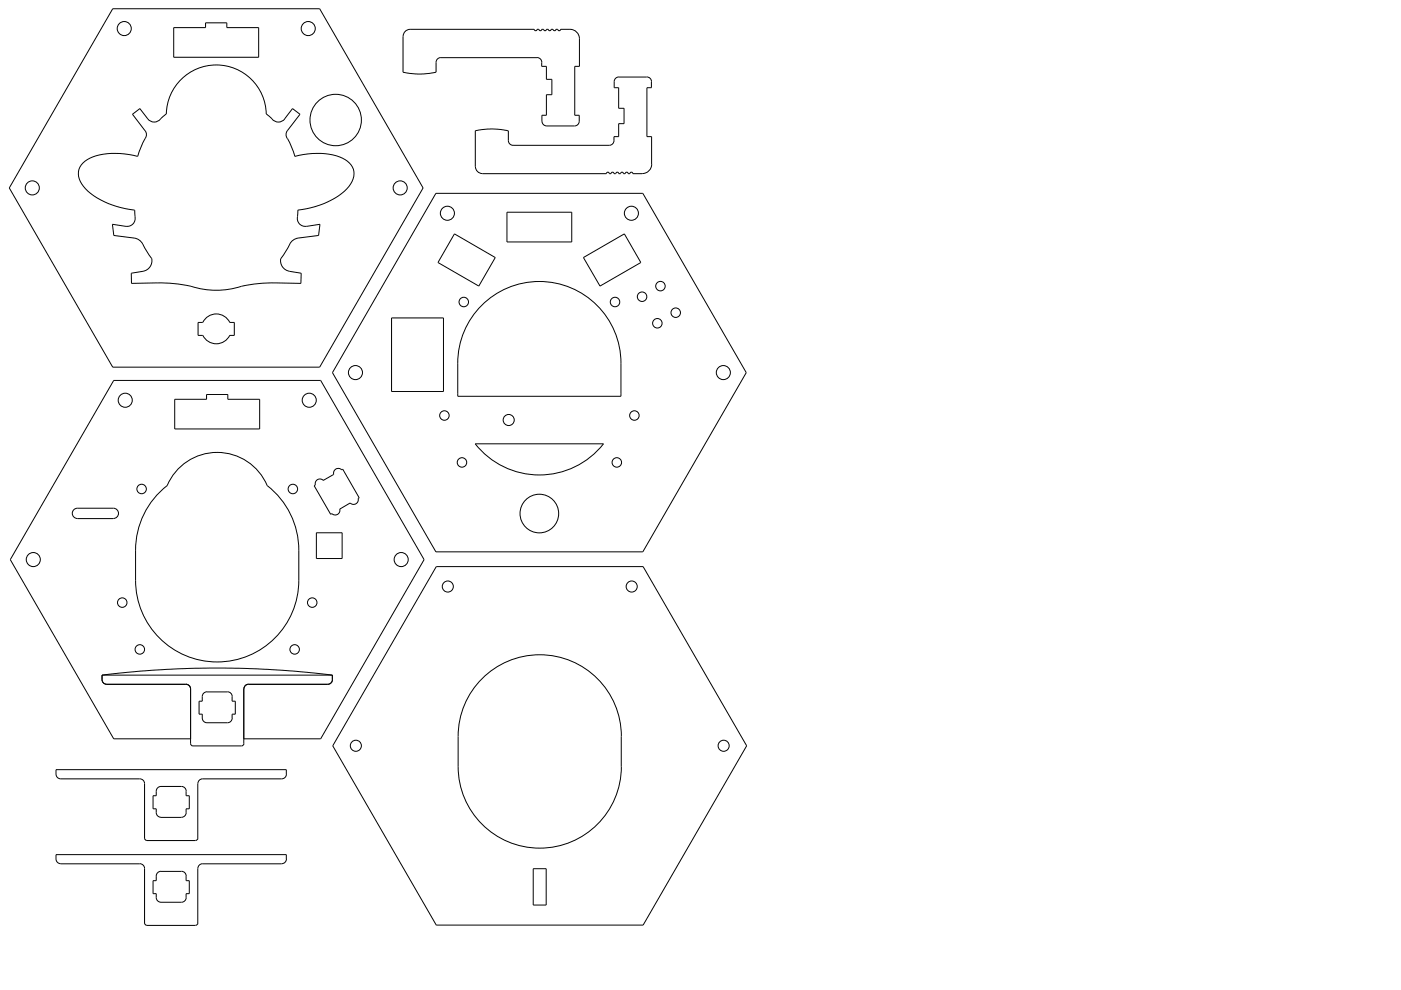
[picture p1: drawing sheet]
<svg xmlns="http://www.w3.org/2000/svg" width="297mm" height="210mm" viewBox="0 0 297 210" stroke-linecap="round" stroke-linejoin="round" font-family="sans-serif">
<!-- layer: Visible -->
<g fill="none" stroke="#000" stroke-width=".21">
<path d="M23.9 1.9h43.9l21.9 37.9-21.9 38h-43.9l-21.9-38zM36.8 5.9h6.8v-1.1h4.5v1.1h6.7v6.2h-18zM85.4 7.7v7.6l3.1 .4 3.7-.3 .3-.1v-2.1a1.01 1.01 0 0 1 1-1M87 6.2h26.2M87 6.2a1.49 1.49 0 0 0-1.5 1.5M93.5 12.2h20.4M113.3 6.2l.3 .3 .3-.3h.4l.3 .3 .3-.3h.4l.3 .3 .3-.3h.3l.4 .3 .3-.3M117.9 6.2l-.3 .3-.3-.3h-.5M118.9 6.2a3.6 3.6 0 0 1 3.4 .6l.5 .9 .1 .5v5.9h-1v10.3h.9v1.3a1.01 1.01 0 0 1-1 1h-5.9a1.04 1.04 0 0 1-1-1v-1.3h.9v-4.3h1.2v-3.3h-1.2v-2.7h-.9v-.9a1.01 1.01 0 0 0-1-1M118.9 6.2l-.3 .3-.3-.3h-.4M131.2 16.3h5.9a1.01 1.01 0 0 1 1 1v1.3h-.9v10.4h1v5.8M131.2 16.3a1.01 1.01 0 0 0-1 1v1.3h1v4.4h1.1v3.2h-1.1v2.8h-1v.8"/>
<path d="M29.2 33.2a14.9 14.9 0 0 0-10.7 .7 3.5 3.5 0 0 0-.8 5.6 16.8 16.8 0 0 0 10.8 5M30.8 29.4l-.8 1.5-.8 2.2M30.8 27.7a1.37 1.37 0 0 1 0 1.7M31.3 25.2l-1.6-2.2-1.6 1.2 2.7 3.5M34 25.2a1.7 1.7 0 0 1-2.7 0M57.7 25.2l-1.2-1a10.6 10.6 0 0 0-10.6-10.4 10.6 10.6 0 0 0-10.6 10.4l-1.3 1M60.3 25.2l1.7-2.2 1.6 1.2-2.7 3.5a1.37 1.37 0 0 0 0 1.7M60.4 25.2a1.7 1.7 0 0 1-2.7 0M60.9 29.4l1.1 2.1 .5 1.6M62.5 33.2a14.9 14.9 0 0 1 10.7 .7 3.5 3.5 0 0 1 .8 5.6 16.9 16.9 0 0 1-10.9 5M100.8 35.3a1.49 1.49 0 0 0 1.5 1.5M107.8 29.8a1.01 1.01 0 0 0 1 1h20.4a1.01 1.01 0 0 0 1-1"/>
<path d="M107.8 29.8v-2.1l-3.3-.4-3.7 .4v7.6M132.2 36.8l-.3-.3-.3 .3h-.4l-.3-.3-.3 .3h-.4l-.3-.3-.3 .3h-.4l-.3-.3-.3 .3h-26.3M133.2 36.8h.4l.3-.3 .3 .3h2M133.2 36.8l-.3-.3-.3 .3h-.4M138.2 34.8a2 2 0 0 1-2 2M26.7 48l-2.9-.4 .3 2.3 4.4 .6a2.61 2.61 0 0 1 2 1.8l1 1.5a2.12 2.12 0 0 1 .6 2.3 2.12 2.12 0 0 1-1.8 1.4l-2.5 .4 .1 2.2 5.4-.1a30.7 30.7 0 0 1 9.3 1.2 18.7 18.7 0 0 0 9.4-.7 31 31 0 0 1 6.3-.5l5.5 .1 .1-2.2-2.5-.4a2.1 2.1 0 0 1-1.8-1.5 2.1 2.1 0 0 1 .7-2.2l.9-1.5a2.54 2.54 0 0 1 2-1.8l4.3-.6 .3-2.3-2.8 .4M28.6 44.6v.3a2.7 2.7 0 0 1-.7 2.8l-1.2 .3M63.2 44.6l-.1 1a1.77 1.77 0 0 0 1.9 2.4M92.4 41h43.9l21.9 38-21.9 38h-43.9l-21.9-38zM96.4 49.6l8.6 5-3.5 6.1-8.6-5zM107.5 45h13.7v6.3h-13.7zM123.7 54.6l8.7-5 3.5 6.1-8.7 5z"/>
<path d="M43 68.4h-1v2.7h1M48.7 68.4h1v2.7h-1M48.7 68.3a3.2 3.2 0 0 0-2.8-1.7 3.2 3.2 0 0 0-2.9 1.7M48.7 71.1a3.2 3.2 0 0 1-2.8 1.8 3.2 3.2 0 0 1-2.9-1.8M83 67.4h11v15.6h-11zM97 77v6.4M97 77a17.3 17.3 0 0 1 17.4-17.3 17.3 17.3 0 0 1 17.3 17.3M131.7 77v6.4M37 84.7h6.8v-1.1h4.5v1.1h6.8v6.2h-18.1zM72.4 99.6l.3-.1 3.5 6.1-.3 .1M72.4 99.6a1.02 1.02 0 0 0-1.2-.2 1.02 1.02 0 0 0-.5 1.2l-2.2 1.3a1.01 1.01 0 0 0-1.2-.2 1.01 1.01 0 0 0-.4 1.1l-.3 .2 3.5 6 .2-.1a1.01 1.01 0 0 0 1.3 .2 1.01 1.01 0 0 0 .4-1.2l2.2-1.2M97 83.4l.1 .6h34.5"/>
<path d="M100.8 94.1h27.2a17.3 17.3 0 0 1-27.2 0zM131.7 83.4l-.1 .6M16.4 107.8h7.6a1.09 1.09 0 0 1 1.1 1 1.09 1.09 0 0 1-1.1 1.1l-7.6 .1M16.4 107.8a1.09 1.09 0 0 0-1.1 1 1.09 1.09 0 0 0 1.1 1.1M28.7 116.6v6.5M35.4 103a11.5 11.5 0 0 1 10.6-7.1 11.5 11.5 0 0 1 10.7 7.1M35.4 103a17.3 17.3 0 0 0-6.7 13.6M56.7 103a17.3 17.3 0 0 1 6.7 13.6M63.4 116.6v6.5M67.1 113h5.4v5.4h-5.4zM75.9 105.7a1.01 1.01 0 0 1-.4 1.1 1.01 1.01 0 0 1-1.3-.2M28.7 123a17.3 17.3 0 0 0 17.3 17.3 17.3 17.3 0 0 0 17.4-17.3"/>
<path d="M92.5 120.1h43.9l21.9 38-21.9 38h-43.9l-22-38zM21.6 144.1a1.01 1.01 0 0 0 1 1h16.8a1.01 1.01 0 0 1 1 1v11.6M21.6 143.1l10.7-1 12.2-.5 12.2 .3 6.2 .4 7.6 .8M21.6 143.1v1M21.6 143.1h48.9M40.4 157.7l.1 .2 .4 .3h10.3l.4-.3 .1-.2M40.4 156.6h-16.3l-21.9-37.9 21.9-38h43.9l21.9 38-21.9 37.9h-16.3M43.9 146.7h4.3M43.9 146.7a1.01 1.01 0 0 0-1 1v1h-.7v2.7h.7v.8a1.01 1.01 0 0 0 1 1h4.3a1.01 1.01 0 0 0 1-1M48.2 146.7a1.01 1.01 0 0 1 1 1M49.2 147.7v1h.7v2.7h-.7v.8M51.7 146.1v11.6"/>
<path d="M52.7 145.1a1.01 1.01 0 0 0-1 1M70.5 143.1v1M70.5 144.1a1.01 1.01 0 0 1-1 1h-16.8M101.7 144.5a17.3 17.3 0 0 1 19-4.5 17.3 17.3 0 0 1 11 16.1v6.4a17.3 17.3 0 0 1-17.3 17.3 17.3 17.3 0 0 1-17.3-17.3v-6.4a17.2 17.2 0 0 1 4.6-11.6zM30.6 166.2v11.5M30.6 177.7l.3 .4 .2 .1M34.1 173.3h4.4M39.5 167.8v.9h.6v2.8h-.6v.8M39.5 167.7a1.01 1.01 0 0 0-1-1h-4.4a1.01 1.01 0 0 0-1 1.1v.9h-.7v2.8h.7a1.39 1.39 0 0 0 .6 1.7l.4 .1M39.5 172.3a1.01 1.01 0 0 1-1 1M41.9 166.2v11.5M42 177.7l-.3 .4-.2 .1h-10.4"/>
<path d="M60.7 164.1v-.9h-48.8v.9a1.01 1.01 0 0 0 1 1h16.7a1.01 1.01 0 0 1 1 1M60.7 164.1a1.01 1.01 0 0 1-1 1h-16.8a1.01 1.01 0 0 0-.9 1M31.1 196.2h10.3M34.1 184.8h4.4M34.1 184.7a1.01 1.01 0 0 0-1 1.1v.9h-.7v2.8h.7v.8a1.01 1.01 0 0 0 1 1h4.4a1.01 1.01 0 0 0 1-1M38.5 184.7a1.01 1.01 0 0 1 1 1M39.5 185.8v.9h.6v2.8h-.6v.8M60.7 182.1v-.9h-48.8v.9a1.04 1.04 0 0 0 1 1h16.7a1.01 1.01 0 0 1 1 1v11.6l.3 .4 .2 .1M60.7 182.1a1.01 1.01 0 0 1-1 1h-16.8a.97 .97 0 0 0-.9 1l-.1 11.6v.2l-.4 .3M113.1 184.2h2.7v7.7h-2.7z"/>
<circle cx="26.3" cy="6.1" r="1.49"/>
<circle cx="65.4" cy="6.1" r="1.49"/>
<circle cx="6.8" cy="39.8" r="1.49"/>
<circle cx="71.2" cy="25.4" r="5.5"/>
<circle cx="84.8" cy="39.8" r="1.49"/>
<circle cx="94.9" cy="45.2" r="1.49"/>
<circle cx="133.9" cy="45.2" r="1.49"/>
<circle cx="75.4" cy="79" r="1.49"/>
<circle cx="98.3" cy="64" r="1.01"/>
<circle cx="130.4" cy="64" r="1.01"/>
<circle cx="136.1" cy="62.9" r="1.01"/>
<circle cx="139.4" cy="68.5" r="1.01"/>
<circle cx="140" cy="60.7" r="1.01"/>
<circle cx="143.3" cy="66.3" r="1.01"/>
<circle cx="153.4" cy="79" r="1.49"/>
<circle cx="26.6" cy="84.9" r="1.49"/>
<circle cx="65.6" cy="84.9" r="1.49"/>
<circle cx="94.2" cy="88.1" r="1.01"/>
<circle cx="97.9" cy="98" r="1.01"/>
<circle cx="107.9" cy="89.1" r="1.17"/>
<circle cx="130.8" cy="98" r="1.01"/>
<circle cx="134.5" cy="88.1" r="1.01"/>
<circle cx="7.1" cy="118.6" r="1.49"/>
<circle cx="30" cy="103.7" r="1.01"/>
<circle cx="62.1" cy="103.7" r="1.01"/>
<circle cx="85.1" cy="118.6" r="1.49"/>
<circle cx="114.4" cy="108.9" r="4.1"/>
<circle cx="25.9" cy="127.8" r="1.01"/>
<circle cx="29.6" cy="137.7" r="1.01"/>
<circle cx="62.5" cy="137.7" r="1.01"/>
<circle cx="66.2" cy="127.8" r="1.01"/>
<circle cx="94.9" cy="124.4" r="1.17"/>
<circle cx="133.9" cy="124.4" r="1.17"/>
<circle cx="75.4" cy="158.1" r="1.17"/>
<circle cx="153.4" cy="158.1" r="1.17"/>
</g>
</svg>
